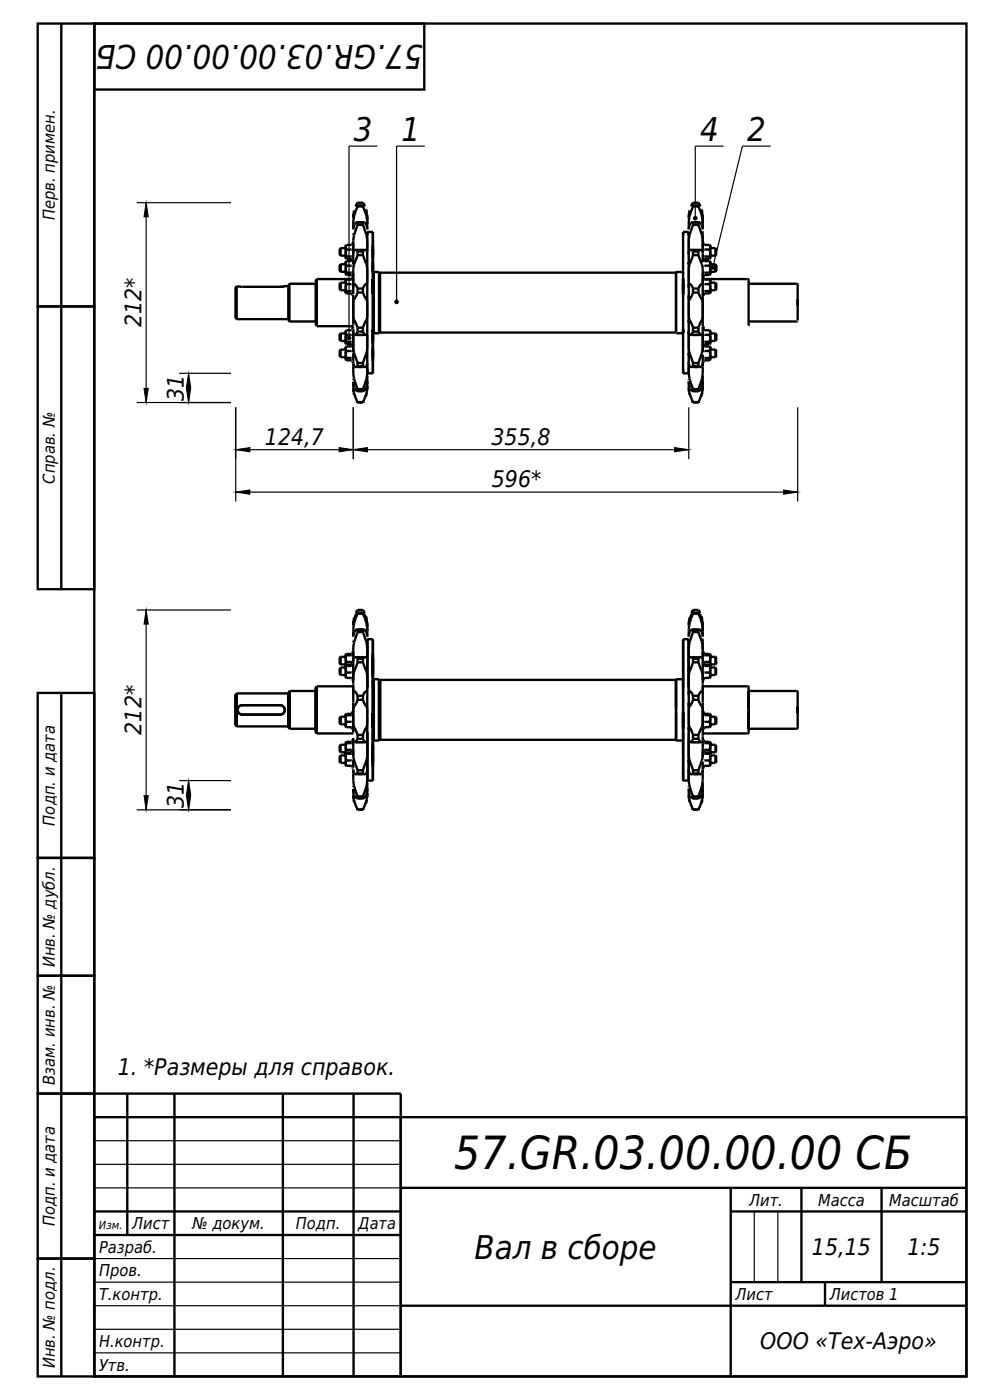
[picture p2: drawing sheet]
<svg xmlns="http://www.w3.org/2000/svg" width="210mm" height="297mm" viewBox="0 0 210 297" stroke-linecap="round" stroke-linejoin="round" font-family="sans-serif">
<defs><g id="words">
<text font-size="9.7" x="96.4" y="248">57.GR.03.00.00.00 СБ</text>
<g font-size="6.9">
<text x="89.7" y="9.5" transform="rotate(-180 89.7 9.5)">57.GR.03.00.00.00 СБ</text>
<text x="75.1" y="30">3</text>
<text x="85.1" y="30">1</text>
<text x="148.5" y="30">4</text>
<text x="158.5" y="30">2</text>
<text x="100.7" y="267">Вал в сборе</text>
</g>
<g font-size="4.9">
<text x="30" y="69.5" transform="rotate(-90 30 69.5)">212*</text>
<text x="39" y="85.1" transform="rotate(-90 39 85.1)">31</text>
<text x="56.2" y="94.4">124,7</text>
<text x="104.3" y="94.4">355,8</text>
<text x="104.3" y="103.4">596*</text>
<text x="30" y="155.9" transform="rotate(-90 30 155.9)">212*</text>
<text x="39" y="171.5" transform="rotate(-90 39 171.5)">31</text>
<text x="25" y="228">1. *Размеры для справок.</text>
<text x="172.2" y="266.3">15,15</text>
<text x="192.5" y="266.3">1:5</text>
<text x="161.3" y="286.3">ООО «Тех-Аэро»</text>
</g>
<g font-size="3.5">
<text x="11.6" y="46.7" transform="rotate(-90 11.6 46.7)">Перв. примен.</text>
<text x="11.6" y="102.6" transform="rotate(-90 11.6 102.6)">Справ. №</text>
<text x="11.6" y="175.1" transform="rotate(-90 11.6 175.1)">Подп. и дата</text>
<text x="11.6" y="205.2" transform="rotate(-90 11.6 205.2)">Инв. № дубл.</text>
<text x="11.6" y="230.1" transform="rotate(-90 11.6 230.1)">Взам. инв. №</text>
<text x="158.9" y="255.8">Лит.</text>
<text x="173.5" y="255.8">Масса</text>
<text x="188.6" y="255.8">Масштаб</text>
<text x="11.6" y="260.1" transform="rotate(-90 11.6 260.1)">Подп. и дата</text>
<text x="28" y="260.8">Лист</text>
<text x="40.8" y="260.8">№ докум.</text>
<text x="62.8" y="260.8">Подп.</text>
<text x="21" y="265.8">Разраб.</text>
<text x="21" y="270.8">Пров.</text>
<text x="21" y="275.8">Т.контр.</text>
<text x="156" y="275.8">Лист</text>
<text x="176" y="275.8">Листов 1</text>
<text x="21" y="285.8">Н.контр.</text>
<text x="11.6" y="290.3" transform="rotate(-90 11.6 290.3)">Инв. № подл.</text>
<text x="21" y="290.8">Утв.</text>
</g>
<text font-size="3.4" x="76" y="260.8">Дата</text>
<text font-size="2.4" x="21" y="260.8">Изм.</text>
</g></defs>
<g fill="none" stroke="#000" stroke-width=".5">
<path d="M8 5h12v60h-12zM13 5v120M20 5h185v287h-185zM20 5h70v14h-70zM67.2 59.2l-.2 .2v9.6M67.2 59.2v9.4a.42 .42 0 0 0 0 .6 .42 .42 0 0 0 .6 0h7.2M67.2 59.2h7.4M67.2 59.2h.1M72.1 52.8v1.3zM72.1 54.1l.1 .1h1.1M72.1 56.2v1.3zM72.1 57.5l.1 .2h1.2"/>
<path d="M72.2 60v1.6zM72.2 52.7v1.5v-.2M72.2 56.8v-.7v1.6v-.8M73.3 54v.1M73.3 52.4l.2 .5M73.3 53.7l.2 .7M73.3 54.7l.2 .2h1.1M73.3 54.4l.1 .3M73.3 53.4v.1M73.3 53.2v.1M73.3 52.8v.2M73.3 54.7l.1 .1"/>
<path d="M73.3 54.4v.3M73.3 53.7v1M73.3 52.4v1.3M73.3 59.8l.2 .5M73.3 59.5l.1 .2M73.3 59.5v.3M73.3 59.5v.5M73.3 59.8v1.2M73.3 57.3v.1M73.3 56.7v.2M73.3 55.6l.1 .2M73.3 55.9l.2 .5"/>
<path d="M73.3 57.1l.2 .7M73.3 58.1l.2 .2M73.3 56.3h.1M73.3 57.1v1M73.3 55.9v1.2M73.3 55.6v.3M73.3 58.2h.1M73.3 58.1h.1M73.3 54.3v.1M73.4 52.1h-.1M73.4 59.4l-.1 .1M73.4 55.5l-.1 .1"/>
<path d="M73.4 60h-1.2l-.1 .1M73.4 52.6h-1.2l-.1 .2M73.4 56.1h-1.2l-.1 .1M73.4 58.2h.1M73.4 52l-.1 .4M73.4 55.4l-.1 .2M73.5 58.3h.1M73.5 52h.1M73.5 52l-.2 .4M73.5 54.4l1.1 .1M73.5 52.9l-.2 .8M73.5 54.4l-.2 .3"/>
<path d="M73.5 59.3h1.1l.1-.3 .2 .1v3.2M73.5 59.3l-.2 .5M73.5 59.3l-.2 .2M73.5 55.4h.1M73.5 55.4l-.2 .5M73.5 57.8l1.1 .1M73.5 56.4l-.2 .7M73.5 58.3l1.1 .1M73.5 57.8l-.2 .3M74.6 58.3h.1M74.6 55.3l-1.1 .1M74.6 51.9v.1"/>
<path d="M74.6 59.2v.1M74.6 51.9l-1.1 .1M74.6 52.9h-1.1M74.6 56.3l-1.1 .1M74.7 55v.1M74.8 55.1l-.1 .1M74.9 51.7h-.2M74.9 51.7v3.4h-.2M74.9 55.4v.7M74.9 53.4v.5M74.9 48.4v.2zM74.9 53.3l.5-.3 .4 .4"/>
<path d="M74.9 55.3v.7M74.9 58.1v.5h-.2M74.9 49.5v.3M75 45.7v.1M75 45.2l-.1 .8M75 56.1h.1M75.1 44.6l-.1 .5M75.2 44.7l-.3 1.6M75.5 53h1.8M75.8 47.2h-.2l-.3 .2-.4 1.1M75.8 47.2h1.2M75.8 43.6l-.2 .3"/>
<path d="M75.8 43.6h1.2M75.8 43v.3M75.8 43h1.2l.4 .7M75.8 43l-.4 .8M75.8 43.6v.2M75.8 43.8h1.2M75.8 43.8l-.7 2.3-.2 2.3M75.8 47.2v.5M75.8 47.7h1.2M75.8 47.7l-.8 2.7-.1 2.9M75.8 53.4h1.2M75.8 53.4v.7"/>
<path d="M75.8 54.1h1.2M75.8 54.1l-.7 2.1-.2 1.2 .1 2.6 .5 .5 .3 .7M76 47.1h.8M77 47.2h.3l.2 .2 .4 1.1M77 43.6l.3 .3M77 43.6v.2M77 43.8l.7 1.9 .2 1.4M77 47.2v.5M77 47.7l.8 2.3 .1 1.5v1.9l-.5-.4-.4 .4M77 53.4v.7M77 54.1l.8 2.1 .1 1.2v2.6l-.6 .5-.3 .7M77.6 44.6l.3 1.9v-.4"/>
<path d="M77.6 44.4l.2 .7M77.9 47.1v.3M77.9 46.1v1.3M77.9 45.6v.5M77.9 49.1h.1M77.9 47.1v1.3M77.9 47.4h.1M77.9 48.4v.2zM77.9 49.9v-.7v30v-.9M77.9 49.2h1.2M79 59.7h.1M79 59.2v3.1z"/>
<path d="M79 59.2h.1M79.1 55h.1M79.1 51.9h.1M79.1 55.3h.1M79.1 59.2v3.1zM79.1 51.9v3.1zM79.1 52.9v1.1zM79.1 55.8v2zM79.1 52.3v2.2zM79.1 59.7v2.2zM79.1 57.7v-8.5v30v-8.6M79.1 57.8v-2.5v2.5"/>
<path d="M79.1 56.3v1.1zM79.3 57.7l-.2 .2v12.6M79.3 57.7v13M79.3 57.7h1.1M80.4 57.7v13M80.4 57.7v.1M80.4 57.7l.2 .2M80.6 57.9v12.6l-.2 .2M80.6 57.8h62.8v12.7v-12.6l.2-.2h1.1l.2 .2M80.6 57.8v12.7M80.6 57.8v.1M80.6 57.9h.1"/>
<path d="M144.9 59.2v3.1zM144.9 59.2h.1M144.9 58.9v3.7zM144.9 49.9v-.7v30v-.9M144.9 49.2h1.2M146.1 55.8v.3zM146.1 53.4v.5v-.5M146.1 56v-.4v.4M146.1 48.4v.2zM146.1 53.3l.5-.3 .4 .4M146.1 49.9v-.7v29.9v-.6M146.1 49.5v.3"/>
<path d="M146.2 45.7v.1M146.2 45.2l-.1 .8M146.3 44.6l-.1 .5M146.4 44.7l-.3 1.7M146.7 53h1.8M147 47.2h-.3l-.2 .2-.4 1.1M147 47.2h1.2M147 43.6l-.3 .3M147 43.6h1.2M147 43l-.1 .3M147 43h1.2l.4 .7M147 43l-.4 .8"/>
<path d="M147 43.6v.2M147 43.8h1.2M147 43.8l-.8 2.3-.1 2.3M147 47.2v.5M147 47.7h1.2M147 47.7l-.8 2.7-.1 2.9M147 53.4h1.2M147 53.4v.7M147 54.1h1.2M147 54.1l-.8 2.1-.1 1.2v2.6l.6 .5 .3 .7M147.2 47.1h.8M148.2 47.2h.2l.3 .2 .4 1.1"/>
<path d="M148.2 43.6l.2 .3M148.2 43.6v.2M148.2 43.8l.6 1.9 .3 1.4M148.2 47.2v.5M148.2 47.7l.7 2.3 .2 1.5v1.9l-.5-.4-.4 .4M148.2 53.4v.7M148.2 54.1l.7 2.1 .2 1.2-.1 2.6-.5 .5-.3 .7M148.8 44.6l.3 1.9v-.4M148.8 44.3l.2 .8M148.8 56.1h.1M149 51.2h.1M149 49.1l.1 2.1"/>
<path d="M149 47.1l.1 .3M149 46.1l.1 1.3M149 45.6l.1 .5M149.1 47.1v1.3M149.1 47.4h.1M149.1 48.4v.2zM149.1 58.1v.5l.3-.3M149.3 55.2l.1 .2M149.3 55.2l-.2-.1v.5M149.4 56.3l1.1 .1M149.4 51.9l1.1 .1M149.4 52.9h1.1"/>
<path d="M149.4 59.2l1.1 .1M149.4 59.2v.1M149.4 54.9l-.1 .2M149.4 59.3l-.1-.3h-.2v3.5h.2l.1-.3M149.4 52l-.1-.3h-.2v3.4h.2M149.4 54.9h.1M149.4 58.3h.1M149.4 55.4h1.1M149.5 59.2h9.1l.2 .1v.3a.42 .42 0 0 0 .1 .6 .42 .42 0 0 0 .5 0h9.7l.1 7.8M150.5 55.4l.2 .2M150.5 58.3l-1.1 .1M150.5 57.8l-1.1 .1"/>
<path d="M150.5 57.8l.2 .3M150.5 56.4l.2 .7M150.5 55.4l.2 .5M150.5 52l.2 .4M150.5 52l.2 .2M150.5 54.4l-1.1 .1M150.5 54.4l.2 .3M150.5 52.9l.2 .8M150.5 59.3l.2 .5M150.5 59.3l.2 .2M150.5 59.9v.1h1.3l.1 .1M150.5 56.1h1.3l.1 .1"/>
<path d="M150.5 52.5v.1h1.3M150.5 58.3h.1M150.6 56v.1M150.6 52.7v.1M150.6 56.2h.1M150.6 57.7h1.2M150.6 54.7h.1M150.6 55.5l.1 .1M150.6 52.1h.1M150.6 59.4l.1 .1M150.6 57.7l.1 .1M150.7 55.6l-.1 .2"/>
<path d="M150.7 56.3v.1M150.7 56.7v.3M150.7 57.1v.3M150.7 57.8l-.1 .2zM150.7 58.1l-.2 .2M150.7 57.1l-.2 .7M150.7 55.9l-.2 .5M150.7 56.2h.1M150.7 55.6v.3M150.7 55.9v1.2M150.7 57.1v1M150.7 55.7h.1"/>
<path d="M150.7 55.9v.3M150.7 58.2h-.1M150.7 53.7v.4M150.7 52.4l-.2 .5M150.7 52.2l-.1 .2M150.7 54.7l-.2 .2h-1.1M150.7 54.5v.1M150.7 53.7l-.2 .7M150.7 52.8h.1M150.7 52.8v.2M150.7 53.2v.3M150.7 52.4v1.3"/>
<path d="M150.7 53.7v1M150.7 54.7h.1M150.7 52.3v.4M150.7 52.2v.2M150.7 54.7l-.1 .1M150.7 59.8l-.2 .5M150.7 59.5l-.1 .2M150.7 59.5v.5M150.7 59.5v.3M150.7 59.8v1.2M150.7 52.2h.1M150.7 57.8h.1"/>
<path d="M150.7 58.1h.1M151.8 56.8v-.7v1.6v-.8M151.8 54.2h.1M151.8 52.7v1.5M151.8 52.7l.1 .1M151.9 56.8v-.6v1.3v-.6M151.9 57.5l-.1 .1M151.9 54.1h.1M151.9 52.8v1.2M151.9 54.1l-.1 .1h-1M8 65h12v60h-12zM50.2 60.7l-.2 .2v6.6l.2 .2"/>
<path d="M50.2 60.7v7M50.2 67.7h.1M50.2 60.7v.2M50.2 60.7h.1M50.2 67.7h10.9M59.4 60.8h-8.1l-.9-.1v.3M60.4 60.7l-1 .1M60.4 60.7h.7M60.4 60.8v.1M61.2 61v6.6M61.4 60.2l-.2 .2v7.6l.2 .2M61.4 60.2v8"/>
<path d="M61.4 68.2h.1M61.4 60.2h5.5M67 60.2v7.5a.37 .37 0 0 1 0 .4 .37 .37 0 0 1-.5 .1h-5.1M67 69l.2 .1M67 69h.1M72.1 60.1v1.3zM72.1 61.4l.1 .2h1.2M72.1 74.3v1.3zM72.1 70.9v1.3zM72.1 72.2l.1 .1h1.2M72.1 75.6h.1M72.2 75.7l1.2 .1"/>
<path d="M72.2 74.2v1.5M72.2 75.7h.1M72.2 70.7v1.6zM73.3 74.7v.3M73.3 74.4h.1M73.3 76.2l.2 .2M73.3 76l.1 .2zM73.3 73.7l.1 .2M73.3 74l.2 .5M73.3 75.2l.2 .7M73.3 75.5h.1M73.3 75.2v1"/>
<path d="M73.3 74v1.2M73.3 73.7v.3M73.3 76.2h.1M73.3 70.9v.2M73.3 71.8l.2 .7M73.3 72.8l.2 .2M73.3 72.5l.1 .3M73.3 70.6l.2 .4M73.3 72.1v.1M73.3 71.3v.3M73.3 70.6v1.2M73.3 72.5v.3"/>
<path d="M73.3 72.8h.1M73.3 71.8v1M73.3 72.8l.1 .1M73.3 61l.2 .8M73.3 62l.2 .2M73.3 61.8l.2 .4M73.3 61.3v.1M73.3 60.7v.2M73.3 60.2v.1M73.3 61.6v.2M73.3 61.8v.2M73.3 61v1"/>
<path d="M73.3 62.1h.1M73.3 75.9v.1M73.3 72.4v.1M73.4 75.8l-.1 .2M73.4 76.3h.1M73.4 61.5l-.1 .3M73.4 73.6l-.1 .1M73.4 70.2h-.1M73.4 74.2h-1.2l-.1 .1M73.4 70.7h-1.2l-.1 .2M73.4 73.5l-.1 .2M73.5 76.4h.1"/>
<path d="M73.5 73h.1M73.5 76.4l1.1 .1M73.5 75.9l1.1 .1M73.5 75.9l-.2 .3M73.5 73.5h1.1M73.5 73.5h.1M73.5 73.5l-.2 .5M73.5 74.5l-.2 .7M73.5 72.5l1.1 .1M73.5 71l-.2 .8M73.5 72.5l-.2 .3M73.5 70.1l-.2 .5"/>
<path d="M73.5 61.8h1.1M73.5 60.3l-.2 .7M73.5 62.2l1.1 .1M73.5 61.8l-.2 .2M74.6 62.2v.1M74.6 76.4v.1M74.6 73h-1.1M74.6 62.2l.1 .3h.2M74.6 73h.1M74.6 70v.1M74.6 74.4l-1.1 .1M74.6 71h-1.1"/>
<path d="M74.6 70l-1.1 .1M74.6 60.2l-1.1 .1M74.7 73.2h.1M74.9 73.2l-.2 .1M74.9 69.8h-.2M74.9 69.8v3.4h-.2M74.9 69.3h-.2M74.9 73.3v1.4M74.9 75.3v1.4h-.2M74.9 60.2v.8M74.9 70.7v.3M74.9 74.8v.6"/>
<path d="M74.9 62.6v6.3M74.9 77.1l.1 2.8 .8 2.6M74.9 77.1l.4 .7 .3 .1 .2-.2M74.9 76.8v.3M74.9 70.2v.4M74.9 69v.1M74.9 71.2l.1 3.2 .8 2.6M74.9 71.2h.1M75 70.7h.1M75.4 71h2.1M75.5 71.1h1.8M75.8 61.2h1.2"/>
<path d="M75.8 61.2v.9M75.8 62.1h1.2M75.8 62.1l-.8 1.6-.1 .7 .1 3 .8 2.1M75.8 69.5h1.2M75.8 69.5v.8M75.8 70.3h1.2M75.8 70.3l-.3 .6-.6 .2M75.8 77h1.2M75.8 77v.7M75.8 77.7h1.2M75.9 77.9h1.1M77 77.7l.2 .2 .3-.1 .4-.7v2.1"/>
<path d="M77 61.2v.9M77 62.1l.8 1.6 .1 .7v3l-.9 2.1M77 69.5v.8M77 70.3l.4 .6 .5 .2M77 77v.7M77.9 71.1h.1M77.9 79.2l-.2 1.3-.7 2M77.9 71.2l-.1 3.2-.8 2.6M77.9 79.8v.2zM77.9 80v1.5M77.9 79.2h1.2M79 61.9h.1"/>
<path d="M79 70.4h.1M79 62.3h.1M79 70v.5zM79 70h.1M79 61.1h.1M79 60.5h.1M79 60.2h.1M79 60.4h.1M79 61h.1M79 61.4h.1M79.1 73.4h.1M79.1 76.5h.1"/>
<path d="M79.1 73.1h.1M79.1 61.1v.3M79.1 60.5v.6M79.1 60.2v.3M79.1 60.2v.2M79.1 60.4v.6M79.1 61v.4M79.1 73.4v3.1zM79.1 74.4v1.1zM79.1 70v3.1zM79.1 71v1.1zM79.1 70.5l.2 .2"/>
<path d="M79.1 70.4v2.2zM79.1 73.9v2.2zM79.3 70.7h1.1M79.3 70.7h.1M80.4 70.7h.1M80.6 70.5h62.7M80.6 70.5h.1M143.5 70.6h1.3M144.9 60.2v1.2zM144.9 62.3h.1M144.9 69.7v.9zM144.9 79.2h1.1"/>
<path d="M144.9 70v.6zM144.9 70h.1M146.1 60.2v.8M146.1 70.6v-.4v.8v-.3M146.1 74.8v.6v-.5M146.1 62.7v.9M146.1 67.8v.7M146.1 77.1l.1 2.8 .8 2.6M146.1 77.1l.4 .7 .3 .1 .2-.2M146.1 76.8v.3M146.1 60.3v.7M146.1 71.2l.1 3.2 .8 2.6"/>
<path d="M146.1 71.2h.1M146.5 71h2.1M146.7 71.1h1.8M147 61.2h1.2M147 61.2v.9M147 62.1h1.2M147 62.1l-.8 1.6-.1 .7v3l.9 2.1M147 69.5h1.2M147 69.5v.8M147 70.3h1.2M147 70.3l-.4 .6-.5 .2M147 77h1.2"/>
<path d="M147 77v.7M147 77.7h1.2M147 77.9h1.1M148.2 77.7l.2 .2 .3-.1 .4-.7-.1 2.8-.8 2.6M148.2 61.2v.9M148.2 62.1l.8 1.6 .1 .7-.1 3-.8 2.1M148.2 69.5v.8M148.2 70.3l.3 .6 .6 .2M148.2 77v.7M148.8 70.7h.1M149.1 71.1h.1M149.1 69.2h.1"/>
<path d="M149.1 71.2l-.1 3.2-.8 2.6M149.1 62.4v6.7M149.1 76.8l-.1 .7M149.1 69.3v.5M149.1 75.2v1.5l.3-.3h1.1M149.3 73.3h-.2v1.4M149.3 73.3l.1 .2M149.3 69.2l-.1 .2-.1-.1M149.4 71h1.1M149.4 70h.1M149.4 74.4l1.1 .1M149.4 60.2l1.1 .1"/>
<path d="M149.4 70v.1M149.4 70l1.1 .1M149.4 73l-.1 .2M149.4 70.1l-.1-.3h-.2v3.4h.2M149.4 62.2v.1M149.4 73h.1M149.4 73.5h1.1M150.5 72.5l-1.1 .1M150.5 73h-1.1M150.5 72.5l.2 .3M150.5 71l.2 .8M150.5 70.1l.2 .5"/>
<path d="M150.5 70.1l.2 .2M150.5 75.9l-1.1 .1M150.5 75.9l.2 .3M150.5 74.5l.2 .7M150.5 73.5l.2 .5M150.5 61.8h-1.1M150.5 60.3l.2 .7M150.5 62.2l-1.1 .1M150.5 61.8l.2 .2M150.5 74l.1 .1M150.5 73h.1M150.5 76.4h.1"/>
<path d="M150.5 74.2h1.3l.1 .1M150.5 70.7h1.3l.1 .2M150.6 70.8v.1M150.6 73.9l.1-.1v.4M150.6 72.8h.1M150.6 70.2h.1M150.6 73.6l.1 .1M150.6 61.5l.1 .3M150.6 76.3h.1M150.6 75.8l.1 .2M150.7 72.6l-.1 .1M150.7 70.9h.1"/>
<path d="M150.7 70.9v.2M150.7 72.8l-.2 .2M150.7 71.8l-.2 .7M150.7 70.6l-.2 .4M150.7 70.3l-.1 .2M150.7 71.3v.3M150.7 71.8v.3M150.7 72.6v.1M150.7 72.8h.1M150.7 70.3v.5M150.7 70.3v.3M150.7 70.6v1.2"/>
<path d="M150.7 71.8v1M150.7 72.8l-.1 .1M150.7 74.3v.1M150.7 74.8v.2M150.7 76l-.1 .2zM150.7 76.2l-.2 .2M150.7 75.2l-.2 .7M150.7 74l-.2 .5M150.7 75.2v.3M150.7 74v1.2M150.7 75.2v1M150.7 76.2h.1"/>
<path d="M150.7 61l-.2 .8M150.7 61.8l-.2 .4M150.7 62l-.2 .2M150.7 60.1v.2M150.7 60.7v.2M150.7 61.1v.3M150.7 61v1M150.7 61.8v.2M150.7 61.6v.2M150.7 62.1h-.1M150.7 75.9v.1M150.8 72.3h1"/>
<path d="M151.8 60.2v-.2v1.6v-.2M151.8 74.2v1.6v-.2M151.8 70.7v1.6zM151.9 60.1v1.3zM151.9 61.4l-.1 .2h-1.2M151.9 74.4v1.2v-.1M151.9 75.6l-.1 .2h-1.2M151.9 70.9v1.3zM151.9 72.2l-.1 .1M158.8 68.1v.1M158.8 60.2v8M158.8 68.3v.8"/>
<path d="M169.2 68.1l-10.4 .1M169.2 63.5v1.4zM74.9 81l.3 1.3M74.9 81.1l.2 2.1 .7 2.1M74.9 82.3l.1 .9M74.9 80.4v.2M74.9 81h.1M75 82.7v.2M75 83.3l.1 .5M75.3 82.4l.5 .6M75.7 85.2l.1 .2M75.8 82.5h1.2"/>
<path d="M75.8 82.5v.5M75.8 83h1.2M75.8 85.3h1.2M75.8 85.3v.1M75.8 85.4h1.2M75.9 83h1.1M77 82.5v.5M77 85.3v.1M77.1 85.2l-.1 .2M77.8 83.3l-.2 .7M77.9 82.2l-.3 1.5-.6 1.6M77.9 81.9v.2"/>
<path d="M77.9 82.1v.4M77.9 81l-.3 1.4-.6 .6M77.9 81h.1M77.9 81v1.2M77.9 81.9v1M77.9 81.9h.1M146.1 81l.3 1.3M146.1 81h.1M146.1 81.1v1.1M146.1 82.2l.1 1M146.1 80.4v.2M146.1 82.2l.3 1.5 .6 1.6"/>
<path d="M146.1 82.7l.1 .2M146.2 83.3l.1 .5M146.4 82.4l.6 .6M146.8 85l.2 .4M147 82.5h1.2M147 82.5v.5M147 83h1.2M147 85.3h1.2M147 85.3v.1M147 85.4h1.2M147 83h1.1M148.2 82.5v.5"/>
<path d="M148.2 85.3v.1M148.3 85.2l-.1 .2M149 83.3l-.2 .8M149 80l.1-.2-.1 1.7M149.1 82.2l-.3 1.5-.6 1.6M149.1 81.9v.2M149.1 82.1l-.1 .5M149.1 81l-.3 1.4-.6 .6M149.1 81h.1M149.1 81v1.2M149.1 81.9l-.1 1.1M149.1 81.9h.1"/>
<path d="M72.1 139.5v1.3zM72.2 139.7v-.4v1.6v-.4M73.3 139.3l.1 .2M73.3 138.9l.2 .1M73.3 139.7l.2 .7M73.3 139.5h.1M73.3 139.3v.1M73.3 139.7v1.3M73.3 138.9v.8M73.3 138.9v.4M73.3 138.8v.1M73.4 138.9l-.1 .4"/>
<path d="M73.5 138.7l1.1 .1M73.5 138.7v.1M73.5 138.7l-.2 .2M73.5 139l-.2 .7M73.5 139.3h-1.3l-.1 .2M74.6 138.6v.1M74.6 138.9l-1.1 .1M74.7 138.4l.2 .1v2.1M74.9 139.9v.5M74.9 134.8v.2zM74.9 139.8v.1M74.9 135.9v.3"/>
<path d="M75 132.1v.1M75 131.6l-.1 .8M75.1 131l-.1 .5M75.5 139.4h1.8M75.8 134.1l-.8 2.7-.1 3M75.8 130.2l-.7 2.3-.2 2.3M75.8 129.4v.3M75.8 129.4h1.2l.4 .6M75.8 129.4l-.3 .6M75.8 130l-.6 1.1-.3 1.6M75.8 130h1.2M75.8 130v.2"/>
<path d="M75.8 130.2h1.2M75.8 133.6h-.2l-.3 .2-.4 1.1M75.8 133.6h1.2M75.8 133.6v.5M75.8 134.1h1.2M75.8 139.8l-.4-.4-.5 .4M75.8 139.8h1.2M75.8 139.8v.7M75.9 133.5h1.1M77 134.1l.8 2.3 .1 1.5v1.9l-.5-.4-.4 .4M77 130.2l.8 2.3 .1 2.3M77 130l.7 1.2 .2 1.7"/>
<path d="M77 130v.2M77 133.6h.3l.2 .2 .4 1.1M77 133.6v.5M77 139.8v.7M77.6 130.8l.2 .7M77.9 132.5v1.3M77.9 132v.9M77.9 133.5v.3M77.9 135.5h.1M77.9 134.8v.2zM77.9 133.8h.1M77.9 135.6v10.3z"/>
<path d="M77.9 135.6h1.2M77.9 132.9h.1M79.1 138.6h.1M79.1 138.6v3.1zM79.1 139.6v1.1zM79.1 139v2.2zM144.9 135.6v10.3zM144.9 135.6h1.2M146.1 139.9v.5M146.1 134.8v.2zM146.1 139.8v.1M146.1 139.8v.5"/>
<path d="M146.1 135.9v.3M146.2 132.1v.1M146.2 131.6l-.1 .8M146.3 131l-.1 .5M146.7 139.4h1.8M147 134.1l-.8 2.7-.1 3M147 130.2l-.8 2.3-.1 2.3M147 129.4l-.1 .3M147 129.4h1.2l.3 .6M147 129.4l-.4 .6M147 130l-.7 1.1-.2 1.7M147 130h1.2"/>
<path d="M147 130v.2M147 130.2h1.2M147 133.6h-.3l-.2 .2-.4 1.1M147 133.6h1.2M147 133.6v.5M147 134.1h1.2M147 139.8l-.4-.4-.5 .4M147 139.8h1.2M147 139.8v.7M147 133.5h1.1M148.2 134.1l.7 2.3 .2 1.5v1.9l-.5-.4-.4 .4M148.2 130.2l.6 1.8 .3 1.5"/>
<path d="M148.2 130l.6 1.2 .3 1.7M148.2 130v.2M148.2 133.6h.2l.3 .2 .4 1.1M148.2 133.6v.5M148.2 139.8v.7M148.8 130.7l.2 .8M149 132.5l.1 1.3M149 132l.1 .5M149 137.6h.1M149 135.5l.1 2.1M149 133.5l.1 .3M149.1 133.5v1.3"/>
<path d="M149.1 132.5v.4M149.1 134.8v.2zM149.1 133.8h.1M149.1 132.9h.1M149.4 138.9l1.1 .1M149.4 138.7l-.1-.3h-.2v2.3M150.5 138.7l-1.1 .1M150.5 138.7l.2 .2M150.5 138.7l.2 .6M150.5 139l.2 .7M150.5 139.3h1.3l.1 .2M150.7 140v.2"/>
<path d="M150.7 138.9l-.2 .1M150.7 139.3v.5M150.7 139.7l-.2 .7M150.7 138.9v.8M150.7 139.7v1.3M150.7 139.3v.1M150.7 138.9v.4M151.8 139.7v-.4v1.6v-.4M151.9 139.8v-.3v1.3v-.4M8 147h12v35h-12zM13 147v145M50 150.6v3.3z"/>
<path d="M50 147.3v3.3zM50 153.9l.2 .2h10.9M50.1 147.2l-.1 .1M50.2 150.6v3.5zM50.2 147.1v3.5zM50.2 147.1h11M50.4 150.6l.3 .7 .7 .3M51.4 151.6h8M51.4 149.6l-.7 .3-.3 .7M51.4 149.6h8M59.4 149.6l.7 .3 .3 .7-.3 .7-.7 .3M61.2 150.6v3.8z"/>
<path d="M61.2 150.6v3.4M61.2 147.1v3.5zM61.2 146.8v3.8zM61.2 154.4l.2 .2h5.6M61.4 150.6v4zM61.4 146.6v4zM66.9 146.6h-5.5l-.2 .2M67 150.6v4.8zM67 150.6v4zM67 150.5v-3.9v4M67 145.8v4.8zM67 155.4l.3 .2h7.7"/>
<path d="M67.2 150.6v5zM67.2 145.6v5zM72.1 140.8l.1 .1h1.2M72.1 152.2v1.3zM72.1 153.5l.1 .2h1.2v.1M72.1 158.1v1.4M72.1 159.5l.1 .1M72.1 141.7v1.4M72.1 143.1l.1 .1M72.1 141.7h.1M72.2 152.1v1.6zM72.2 158v1.6"/>
<path d="M72.2 159.6h.1M72.2 158h.1M72.2 159.6h1.1M72.2 158l-.1 .1M72.2 158h1.3M72.2 143.1v.1M72.2 141.6v.1M72.2 141.6v1.6M72.2 141.6h1.2M72.2 143.2h1.2M73.3 159.1v.1M73.3 158.7v.2"/>
<path d="M73.3 158.1h.1M73.3 157.9l.1 .2M73.3 157.5l.2 .2M73.3 158.4l.2 .7M73.3 159.6l.1 .4M73.3 159.6v.3M73.3 158.4v1.2M73.3 157.5v.9M73.3 157.8v.1M73.3 157.5h.1M73.3 157.9v.2M73.3 152.2h.1"/>
<path d="M73.3 152.4l.2 .7M73.3 153.7l.2 .6M73.3 154.1l.2 .2M73.3 152h.1M73.3 151.6l.2 .1M73.3 153.2v.1M73.3 151.6v.8M73.3 151.6v.4M73.3 153.7v.4M73.3 152.4v1.3M73.3 140.4v.2M73.3 140.1v.1"/>
<path d="M73.3 141l.1 .4M73.3 141v.3M73.3 159.8l.2 .1M73.3 159.8v.8M73.3 159.8v.4M73.3 141.1l.2 .2M73.3 142l.2 .7M73.3 143.3l.2 .5M73.3 143.3l.1 .5M73.3 142.6v.2M73.3 142.4v.1M73.3 142v1.3"/>
<path d="M73.3 141.1v.9M73.3 142.8v.1M73.3 152.8v.1M73.3 153h.1M73.4 157.8l-.1 .1M73.4 141.1l-.1 .3v-.3M73.4 151.6l-.1 .4M73.4 154l-.1 .1M73.5 143.8h.1M73.5 157.4h1M73.5 157.4l-.2 .1M73.5 159.1h1.1"/>
<path d="M73.5 157.7l-.2 .7M73.5 159.1l-.2 .5M73.5 153.1h1.1M73.5 151.7l-.2 .7M73.5 154.3h1M73.5 153.1l-.2 .6M73.5 151.4h1M73.5 151.4v.1M73.5 151.4l-.2 .2M73.5 140.4h1.1M73.5 140.4l-.2 .6M73.5 159.6l-.2 .6"/>
<path d="M73.5 159.6l-.2 .2M73.5 159.9l-.2 .7M73.5 141h1M73.5 141l-.2 .1M73.5 142.7h1.1M73.5 141.3l-.2 .7M73.5 143.8l1.1 .1M73.5 142.7l-.2 .6M73.5 141v.1M73.5 157.4h.1M73.5 152.1h-1.3l-.1 .1M74.5 157.4h.1"/>
<path d="M74.5 154.3h.1M74.6 159.7l.1-.4h.2v1.1M74.6 154.2v.1M74.6 141l.1-.3 .2-.1v3.5h-.2M74.6 143.8v.1M74.6 151.4v.1M74.6 141h.1M74.6 157.3v.1M74.6 157.6l-1.1 .1M74.6 151.7h-1.1M74.6 151.4h-.1M74.6 159.6h-1.1"/>
<path d="M74.6 159.9h-1.1M74.6 141.2l-1.1 .1M74.6 140.9l-.1 .1M74.7 157.1h.2v.6M74.8 145.6h-7.6l-.2 .2M74.9 151.1h-.2l-.1 .3M74.9 141.8v.7M74.9 145.7v5.3M74.9 154.2v1.1M74.9 155.4v.1M74.9 157.7l.1 3.1 .8 2.6M74.9 156.6v.8"/>
<path d="M74.9 151.2v3.4h-.2l-.1-.3M74.9 147.1v.1M74.9 154.8h.1M75.4 157.4h2.1M75.5 157.5h1.8M75.8 140.5l-.7 2.1-.2 1.2 .1 2.6 .5 .5 .3 .7M75.8 148.5l-.8 1.6-.1 .7 .1 3 .8 2.1M75.8 155.9h1.2M75.8 140.5h1.2M75.8 147.6h1.2M75.8 147.6v.9M75.8 148.5h1.2"/>
<path d="M75.8 155.9v.8M75.8 156.7h1.2M75.8 156.7l-.3 .6-.5 .2-.1 .2M77 140.5l.8 2.1 .1 1.2v2.6l-.6 .5-.3 .7M77 156.7l.3 .6 .5 .2 .1 .2-.1 3.1-.8 2.6M77 148.5l.8 1.6 .1 .7v3l-.9 2.1M77 147.6v.9M77 155.9v.8M77.9 145.9v19.7v-10.3M79 151.8h.1M79 154h.1M79 151.3v3.1z"/>
<path d="M79 151.3h.1M79 154.4h.1M79 153.3h.1M79 152.9h.1M79 152.3h.1M79 152.8h.1M79.1 141.7h.1M79.1 159.5h.1M79.1 157.2h.1M79.1 140.8h.1M79.1 144h.1M79.1 159.5v3.1z"/>
<path d="M79.1 151.3v3.1zM79.1 152.9v.5M79.1 152.4v.5M79.1 152.3v.5M79.1 152.8v.5M79.1 157.2v3.1M79.1 158.3v1zM79.1 150.6v6.3zM79.1 144.3v6.3zM79.1 156.9l.2 .2h1.1l.2-.2M79.1 144.3l.2-.2h1.1l.2 .2M79.1 157.7v2.2z"/>
<path d="M79.1 141.3v2.2zM79.1 151.8v2.2zM79.1 160v2.2zM79.1 145.8v-10.2v30v-10.3M79.1 140.9v3.1M79.1 141.9v1zM79.1 141.9h.1M79.1 152.3v.1M79.1 153.3v.1M79.1 158.3h.1M79.3 150.6v6.5zM79.3 144.1v6.5z"/>
<path d="M80.4 150.6v6.5zM80.4 144.1v6.5zM80.6 150.6v6.3zM80.6 144.3v6.3zM80.6 150.5v-6.2v6.3M80.6 156.9h62.7M80.6 144.2h62.8M143.4 150.1v-5.8l.2-.2h1.1l.2 .2v12.6l-.2 .2h-1.1l-.2-.2v-5.7M143.4 150.5v-6.2v12.6M144.9 151.3v3.1zM144.9 152.4v1M144.9 152.3v1"/>
<path d="M144.9 151.3h.1M144.9 154.4h.1M144.9 151v3.7zM144.9 145.9v19.7v-10.3M144.9 144.1v.1zM144.9 152.3v.1M144.9 153.3v.1M146.1 141.9v.6v-.5M146.1 149.1v.8M146.1 154.2v.7M146.1 156.6v.8M146.1 146.6v.8"/>
<path d="M146.1 145.8v-10.2v30M146.1 155.3v10.2M146.1 147.1v.1M146.1 154.8h.1M146.5 157.4h2.1M146.7 157.5h1.8M147 140.5l-.8 2.1-.1 1.2v2.6l.6 .5 .3 .7M147 156.7l-.3 .6-.5 .2-.1 .2 .1 3.1 .8 2.6M147 148.5l-.8 1.6-.1 .7v3l.9 2.1M147 155.9h1.2M147 140.5h1.2M147 147.6h1.2"/>
<path d="M147 147.6v.9M147 148.5h1.2M147 155.9v.8M147 156.7h1.2M148.2 140.5l.7 2.1 .2 1.2-.1 2.6-.5 .5-.3 .7M148.2 148.5l.8 1.6 .1 .7-.1 3-.8 2.1M148.2 147.6v.9M148.2 155.9v.8M148.2 156.7l.3 .6 .5 .2 .1 .2M149.1 145.6l9.6 .1 .1 9.7-.2 .2h-9.6M149.1 154.6v.9M149.1 145.7v5.5"/>
<path d="M149.1 157.7l-.1 3.1-.8 2.6M149.1 155.6v1.4M149.1 145.6h.1M149.1 151.2v3.4h.2l.1-.3M149.1 151.2l.2-.1 .1 .3M149.4 141.2l1.1 .1M149.4 140.9l.1 .1M149.4 151.7h1.1M149.4 151.4h.1M149.4 157.6l1.1 .1M149.4 159.9h1.1M149.4 159.6h1.1"/>
<path d="M149.4 151.4v.1M149.4 141h.1M149.4 157.4h.1M149.4 141l-.1-.3-.2-.1v3.6h.2l.1-.4M149.4 154.2v.1M149.4 157.4l-.1-.4h-.2v.7M149.4 159.7l-.1-.4h-.2v1.3M149.5 141h1M149.5 154.3h1M149.5 151.4h1M149.5 154.3h-.1M149.5 157.4h1"/>
<path d="M150.5 142.7h-1.1M150.5 141.3l.2 .7M150.5 141l.2 .1M150.5 141v.1M150.5 143.8l-1.1 .1M150.5 142.7l.2 .6M150.5 140.4h-1.1M150.5 140.4l.2 .6M150.5 153.1h-1.1M150.5 153.1l.2 .6M150.5 151.7l.2 .7M150.5 151.4l.2 .2"/>
<path d="M150.5 151.4v.1M150.5 159.1h-1.1M150.5 159.1l.2 .5M150.5 157.7l.2 .7M150.5 157.4l.2 .1M150.5 159.9l.2 .7M150.5 159.6l.2 .2M150.5 159.6l.2 .6M150.5 157.4h.1M150.5 140.9h1.3M150.5 141.6h1.3M150.5 152.1h1.3l.1 .1"/>
<path d="M150.5 158h1.3M150.6 143.4l-.1 .1M150.6 157.5l.1 .4M150.6 153.8l-.1 .2 .2 .1M150.6 151.6l.1 .4M150.6 141.2v.1M150.6 143.6h.1M150.6 143.2h1.2M150.6 143.2v.1M150.7 142.6v.4M150.7 142l-.2 .7M150.7 141.1l-.2 .2"/>
<path d="M150.7 143.3v.4l-.2 .1M150.7 143.3l-.2 .5M150.7 141.7v.2M150.7 142.1v.4M150.7 142v1.3M150.7 143.3v.3M150.7 141.1v.2M150.7 141.1v.9M150.7 140.4v.4M150.7 141l-.1 .3M150.7 141.2v.1M150.7 141v.1"/>
<path d="M150.7 152.2h.1M150.7 153.7l-.2 .6M150.7 152.4l-.2 .7M150.7 151.6l-.2 .1M150.7 154.1l-.2 .2M150.7 152.2v.3M150.7 152.7v.3M150.7 153.2v.2M150.7 153.7v.4M150.7 151.6v.3M150.7 151.6v.8M150.7 152.4v1.3"/>
<path d="M150.7 158.1h.1M150.7 158.1v.2M150.7 158.6v.3M150.7 159.1v.3M150.7 159.6l-.1 .3M150.7 158.4l-.2 .7M150.7 157.5l-.2 .2M150.7 157.9l-.1 .2M150.7 157.9v.2M150.7 157.5v.4M150.7 157.5v.9M150.7 158.4v1.2"/>
<path d="M150.7 159.6v.3v-.3M150.7 159.8l-.2 .1M150.7 159.8v.4M150.7 159.8v.8M151.8 141.6l.1 .1v1.4l-.1 .1M151.8 141.6v1.6M151.8 152.6v-.5v1.6v-.5M151.8 159.6h-1.2v.2M151.8 158v1.6M151.8 158h.1M151.8 159.6h.1M151.8 158l.1 1.5"/>
<path d="M151.9 140.8l-.1 .1M151.9 152.2v1.3zM151.9 153.5l-.1 .2h-1.2M151.9 159.4v.1M151.9 159.5l-.1 .1M158.8 150.3v-3.7v8v-3.6M158.8 146.6h10.2l.2 .2-.1 7.8h-10.3M169.2 149.9v1.4zM72.1 160.4v1.3zM72.1 161.7l.1 .2h1.1M72.2 160.6v-.3v1.6v-.5M73.3 160.2v.2z"/>
<path d="M73.3 161.9l.2 .6M73.3 161.9v.5l.2 .1M73.3 160.6l.2 .7M73.3 161.4v.1M73.3 160.6v1.3M73.5 161.3h1.1M73.5 161.3l-.2 .6M73.5 160.3h-1.3l-.1 .1M74.6 162.4l-1.1 .1M74.9 161.3v.5v-.5M74.9 166.8v.2M74.9 163.5l.1 2.8 .8 2.6"/>
<path d="M74.9 167.4l.3 1.3M74.9 167.5l.2 2.1 .7 2.1M74.9 168.7l.1 .8M74.9 163.2v.3M74.9 161.6v1.1l-.2 .1M74.9 163.5h.1M74.9 163.6l.5 .6 .4-.1M75 169.1v.2M75 169.7l.1 .5M75.3 168.8l.5 .6M75.7 171.6l.1 .2M75.8 163.4h1.2"/>
<path d="M75.8 163.4v.7M75.8 164.1h1.2M75.8 168.9h1.2M75.8 168.9v.5M75.8 169.4h1.2M75.8 171.7h1.2M75.8 171.7v.1M75.8 171.8h1.2M75.9 164.3h1.1M75.9 169.4h1.1M77 163.4v.7M77 168.9v.5"/>
<path d="M77 171.7v.1M77.1 171.6l-.1 .2M77.6 161.9h.3M77.8 169.7l-.2 .7M77.9 166.4v-.2v1.7M77.9 163.6l-.4 .6-.5-.1M77.9 168.6l-.3 1.5-.6 1.6M77.9 163.6h.1M77.9 163.5l-.1 2.8-.8 2.6M77.9 167.4l-.3 1.4-.6 .6M77.9 167.4h.1M77.9 167.4v1.2"/>
<path d="M77.9 168.3v.9M77.9 168.5v.4M77.9 168.3v.2M77.9 165.6h1.2M77.9 168.3h.1M79.1 162.6h.1M79.1 160.3h.1M79.1 160.5v1.1zM144.9 165.6h1.1M146.1 161.3v.5M146.1 166.8v.2M146.1 163.5v2"/>
<path d="M146.1 167.4l.3 1.3M146.1 167.4h.1M146.1 167.5l.1 2.1 .8 2.1M146.1 168.6l.1 .9M146.1 163.2v.3M146.1 163.5h.1M146.1 163.6l.4 .6 .5-.1M146.1 165.5l.2 1.4 .7 2M146.1 169.1l.1 .2M146.2 169.7l.1 .5M146.4 168.8l.6 .6M146.8 171.4l.2 .4"/>
<path d="M147 163.4h1.2M147 163.4v.7M147 164.1h1.2M147 168.9h1.2M147 168.9v.5M147 169.4h1.2M147 171.7h1.2M147 171.7v.1M147 171.8h1.2M147 164.3h1.1M147 169.4h1.1M148.2 163.4v.7"/>
<path d="M148.2 168.9v.5M148.2 171.7v.1M148.3 171.6l-.1 .2M148.8 161.9h.2M149 169.7l-.2 .8M149 166.4l.1-.2-.1 1.7M149.1 163.6l-.5 .6-.4-.1M149.1 168.6l-.3 1.5-.6 1.6M149.1 163.6h.1M149.1 163.5l-.1 2.8-.8 2.6M149.1 167.4l-.3 1.4-.6 .6M149.1 167.4h.1"/>
<path d="M149.1 167.4v1.2M149.1 168.3l-.1 1.1M149.1 168.5l-.1 .5M149.1 168.3v.2M149.1 162.8l-.1 1.1M149.1 161.6v1.2h.2l.1-.4M149.1 168.3h.1M150.5 162.5h-1.1M150.5 161.3h-1.1M150.5 161.3l.2 .6M150.5 160.3h1.3l.1 .1M150.6 162l-.1 .1"/>
<path d="M150.7 162.3h.1M150.7 160.4v.2M150.7 162.3l-.2 .2M150.7 161.9l-.2 .6M150.7 160.6l-.2 .7M150.7 160.2l-.1 .2M150.7 160.9v.3M150.7 161.4v.3M150.7 161.9v.3M150.7 160.2v.1M150.7 160.6v1.3M150.7 161.9v.4"/>
<path d="M151.8 160.6v-.3v1.6v-.5M151.8 161.9h-1.2M151.9 160.7v-.3v1.3v-.3M151.9 161.7l-.1 .1M8 182h12v25h-12zM8 207h12v25h-12zM8 232h12v35h-12zM20 237h185v55h-185zM20 232h65v60M27 232v30M37 232v60M60 232v60"/>
<path d="M75 232v60M20 257h65M85 252h120M155 257h50M155 252v40M170 252v20M187 252v20M8 267h12v25h-12zM20 262h65M85 277h120M155 272h50M175 272v5"/>
</g>
<g fill="none" stroke="#000" stroke-width=".25">
<path d="M80 31h-6v40.7M90.1 31h-6v33M153.5 31h-6v15.3M163.5 31h-6l-6.3 25.7M29 43h20M31 43v42.4M38 79.2h11M40 79.2v6.2M29 85.4h20M50 86.4v20M50 95.4h96.1M74.9 86.4v11"/>
<path d="M146.1 86.4v11M169.2 86.4v20M50 104.4h119.2M29 129.4h20M31 129.4v42.4M29 171.8h20M38 165.6h11M40 165.6v6.2M20 237h65M20 252h65M20 247h65M20 242h65"/>
<path d="M160 257v15M165 257v15M20 277h65M20 272h65M20 267h65M20 292h65M20 287h65M20 282h65"/>
</g>
<g fill="#000" stroke="#000" stroke-width=".21">
<path d="M31 43l.5 3h-.9zM40 79.2l.4 3h-.9zM30.6 82.4h.9l-.5 3zM39.5 82.4h.9l-.4 3zM50 95.4l3-.5v.9zM71.9 94.9l3 .5-3 .4zM74.9 95.4l3-.5v.9zM143.1 94.9l3 .5-3 .4zM50 104.4l3-.5v.9zM166.2 103.9l3 .5-3 .4zM31 129.4l.5 3h-.9zM30.6 168.8h.9l-.5 3z"/>
<path d="M39.5 168.8h.9l-.4 3zM40 165.6l.4 3h-.9z"/>
</g>
<g fill="#000">
<circle cx="147.5" cy="46.3" r=".5"/>
<circle cx="151.2" cy="56.7" r=".5"/>
<circle cx="74" cy="71.7" r=".5"/>
<circle cx="84.1" cy="64" r=".5"/>
</g>
<use href="#words"/>
</svg>
